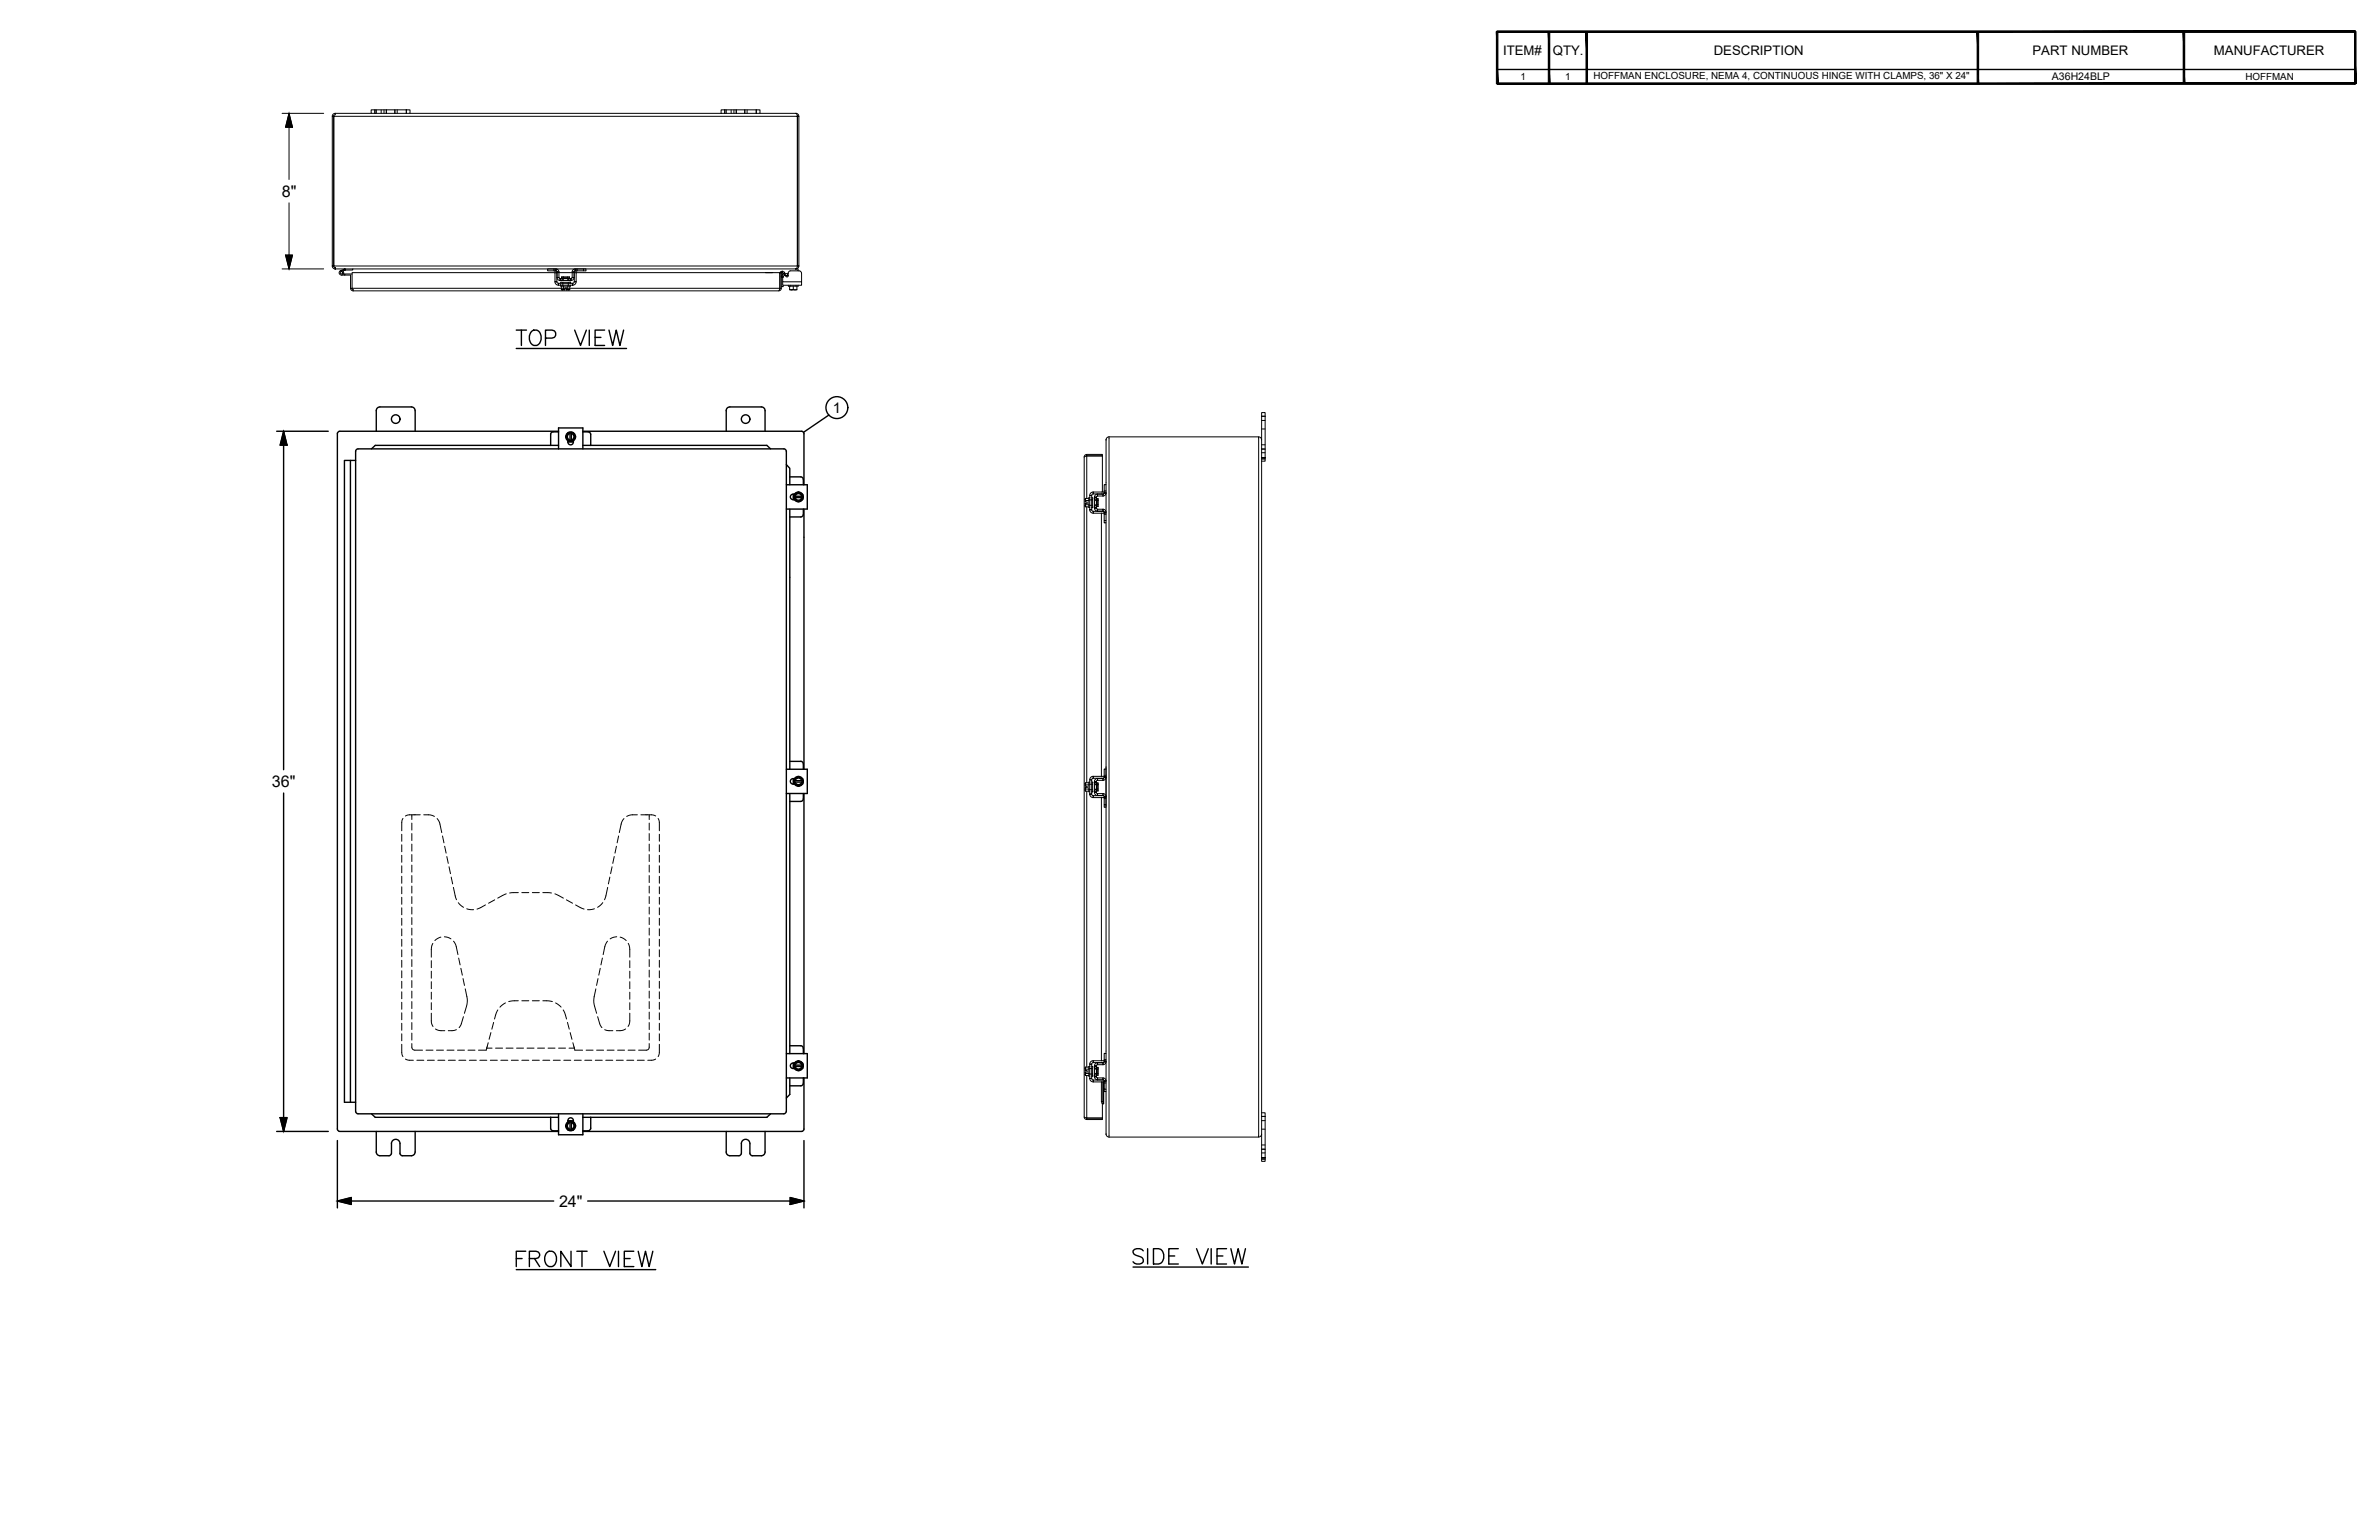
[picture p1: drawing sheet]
<svg xmlns="http://www.w3.org/2000/svg" width="432mm" height="279mm" viewBox="0 0 432 279" stroke-linecap="round" stroke-linejoin="round" font-family="sans-serif">
<defs><g id="words">
<g font-size="2.9">
<text x="51.1" y="35.7">8&quot;</text>
<text x="49.3" y="142.8">36&quot;</text>
<text x="101.5" y="218.9">24&quot;</text>
</g>
<text font-size="2.7" x="151.2" y="74.9">1</text>
<g font-size="2.4">
<text x="272.8" y="10">ITEM#</text>
<text x="281.8" y="10">QTY.</text>
<text x="311.1" y="10">DESCRIPTION</text>
<text x="368.9" y="10">PART NUMBER</text>
<text x="401.8" y="10">MANUFACTURER</text>
</g>
<text font-size="1.9" x="372.4" y="14.6">A36H24BLP</text>
<g font-size="1.8">
<text x="275.9" y="14.5">1</text>
<text x="284.1" y="14.5">1</text>
<text x="289.2" y="14.4">HOFFMAN ENCLOSURE, NEMA 4, CONTINUOUS HINGE WITH CLAMPS, 36&quot; X 24&quot;</text>
<text x="407.5" y="14.5">HOFFMAN</text>
</g>
</g></defs>
<!-- layer: BDYFRM -->
<g fill="none" stroke="#000" stroke-width=".25">
<path d="M75.3 74.5a.66 .66 0 0 0-.6-.7h-5.7a.66 .66 0 0 0-.7 .7v3.7M75.4 74.5v3.7M99.9 78.8v2M101.4 78.4h-1.2l-.3 .4M101.4 78.2h-39.7l-.4 .3-.1 .2 .1 126.4 .4 .2h39.7M103 78.7l.5-.2v1.5a.77 .77 0 0 1-.5-1.3zM103.1 80a.51 .51 0 0 0 .3 .7 .51 .51 0 0 0 .7-.5M103.1 78.5h.9l.5 .7-.5 .8h-.9l-.4-.8zM103.5 78.7a.6 .6 0 0 0-.5 .5 .6 .6 0 0 0 .5 .6M103.7 78.7a.6 .6 0 0 1 .5 .5 .6 .6 0 0 1-.5 .6M103.7 78.5a.77 .77 0 0 1 .6 .7 .77 .77 0 0 1-.6 .8zM104.1 80v.2"/>
<path d="M105.8 78.2h39.7l.2 .1 .2 .4v9.3M105.8 78.4h1l.3 .2 .1 2.2M131.8 78.2v-3.7a.66 .66 0 0 1 .7-.7h5.7a.66 .66 0 0 1 .7 .7v3.7M63.6 83.5v116.5M64.5 83.5h-2v116.5h2M64.5 81.9v119.7M101.4 81.4v-3.8h4.4v3.8M101.4 80.8h-33.3l-.7 .6M103.1 80.2h1M105.8 80.8h33.4l.7 .6M142.3 81.4l.4 .3v.2M142.3 81.4h-77.3l-.4 .3-.1 .2"/>
<path d="M142.7 84.3l.7 .7v2.9M142.7 87.9h3.8v4.5h-3.8M142.7 81.9v119.7M143.3 86.5l2.3 .1 .2 .4v.9M143.4 92.4v47.2M144 89.7v1M144.2 89.7l.7-.4 .8 .4v.9l-.8 .4-.7-.4zM144.2 90.3h1.5M144.2 90.3a.77 .77 0 0 0 .7 .6 .77 .77 0 0 0 .8-.6M144.2 89.7a.54 .54 0 0 0-.8 .5 .54 .54 0 0 0 .8 .5M144.3 90.3a.6 .6 0 0 0 .6 .5 .6 .6 0 0 0 .6-.5M144.3 90a.6 .6 0 0 1 .6-.4 .6 .6 0 0 1 .6 .4"/>
<path d="M145.7 90a.77 .77 0 0 0-.8-.6 .77 .77 0 0 0-.7 .6h1.5M145.8 92.4v1l-.2 .3-2.3 .1M145.9 92.4v47.2M142.7 139.6h3.8v4.4h-3.8M143.3 138.1l2.3 .1 .2 .4v1M143.4 144v47.2M144 141.3v1M144.2 141.3l.7-.4 .8 .4v.9l-.8 .4-.7-.4zM144.2 141.3a.54 .54 0 0 0-.8 .5 .54 .54 0 0 0 .8 .5M144.3 141.9a.6 .6 0 0 0 .6 .5 .6 .6 0 0 0 .6-.5M144.3 141.6a.6 .6 0 0 1 .6-.4 .6 .6 0 0 1 .6 .4M145.7 141.9a.77 .77 0 0 1-.8 .6 .77 .77 0 0 1-.7-.6h1.5"/>
<path d="M145.7 141.6a.77 .77 0 0 0-.8-.6 .77 .77 0 0 0-.7 .6h1.5M145.8 144v1l-.2 .3-2.3 .1M145.9 144v47.2M142.7 191.2h3.8v4.4h-3.8M143.3 189.7l2.3 .1 .2 .4v1M143.4 195.6v3l-.7 .6M144 192.9v1M144.2 192.9l.7-.4 .8 .4v.9l-.8 .4-.7-.4zM144.2 192.9a.54 .54 0 0 0-.8 .5 .54 .54 0 0 0 .8 .5M144.3 193.5a.6 .6 0 0 0 .6 .5 .6 .6 0 0 0 .6-.5M144.3 193.2a.6 .6 0 0 1 .6-.4 .6 .6 0 0 1 .6 .4M145.7 193.2a.77 .77 0 0 0-.8-.6 .77 .77 0 0 0-.7 .6h1.5"/>
<path d="M145.7 193.5h-1.5a.77 .77 0 0 0 .7 .6 .77 .77 0 0 0 .8-.6M145.8 195.6v1l-.2 .3-2.3 .1M145.9 195.6v9.2l-.2 .4-.2 .1h-39.7M64.5 201.6l.3 .4 .2 .1h77.3M67.4 202.1l.7 .6h33.3M68.3 205.3v3.7a.68 .68 0 0 0 .7 .7h1.6l.4-.2 .1-2M71 207.5a.78 .78 0 0 1 .8-.8 .78 .78 0 0 1 .8 .8M72.6 207.5v1.7l.1 .3 .3 .2M75.3 209a.66 .66 0 0 1-.6 .7h-1.7M75.4 205.3v3.7M99.9 204.7l.3 .4 1.2 .1M99.9 202.7v2"/>
<path d="M101.4 202.1v3.8h4.4v-3.8M103.1 203.3h1M103.1 203.5h.9l.5 .8-.5 .7h-.9l-.4-.7zM103.5 205a.77 .77 0 0 1-.7-.7 .77 .77 0 0 1 .7-.8v1.5M103.5 203.7a.6 .6 0 0 0-.5 .6 .6 .6 0 0 0 .5 .6M103.7 203.7a.6 .6 0 0 1 .5 .6 .6 .6 0 0 1-.5 .6M103.7 205a.77 .77 0 0 0 .6-.7 .77 .77 0 0 0-.6-.8v1.5M104.1 203.3a.52 .52 0 0 0-.7-.5 .52 .52 0 0 0-.3 .7M104.1 203.3v.2M107.2 202.7l-.1 2.2-.3 .2-1 .1M131.8 205.3v3.7a.68 .68 0 0 0 .7 .7h1.6l.2-.1 .3-.4M134.6 207.5a.78 .78 0 0 1 .7-.8 .78 .78 0 0 1 .8 .8"/>
<path d="M134.6 207.5v1.7M138.9 205.3v3.7a.68 .68 0 0 1-.7 .7h-1.6l-.4-.2-.1-2M139.9 202.1l-.7 .6h-33.4M142.7 201.6l-.2 .4-.2 .1"/>
<circle cx="71.8" cy="76" r=".78"/>
<circle cx="103.6" cy="79.2" r=".88"/>
<circle cx="135.3" cy="76" r=".78"/>
<circle cx="144.9" cy="90.2" r=".88"/>
<circle cx="144.9" cy="141.8" r=".88"/>
<circle cx="144.9" cy="193.4" r=".88"/>
<circle cx="103.6" cy="204.3" r=".88"/>
</g>
<!-- layer: FRONT_DOOR -->
<g fill="none" stroke="#000" stroke-width=".18">
<path d="M62 49.9h1.6v2.4M62.2 49.1l.1 .1M62.3 49.7h.3M63.6 52.3h.3l.2 .2v.3l-.3-.2zM63.9 49.7h-1.3v.2M100.7 51.1a.63 .63 0 0 0 .7 .6v-.3l-.3-.3M100.7 51.1h.4M100.9 49.1h-.2v2h.4v-1.9M101.4 51.4h2.5v.3h-2.5zM101.8 51.7v.2h1.7v-.2M101.8 51.7h.1M101.9 51.9v.6l.2 .1"/>
<path d="M101.9 52.5l.2 .1M102.1 52.6h.4zM102.2 51.4v.3M102.2 51.2v.2M102.2 51.7v.2M102.3 51.9v.6M102.5 52.6v-.4h.3v.4M102.8 52.6h.4zM103 51.9v.6M103.1 51.2v.7M103.4 51.9v.6l-.2 .1 .2-.1M103.5 51.2h-1.7v.2"/>
<path d="M104.2 51.1l-.3 .3v.3M104.2 51.1h.4M104.4 49.1h.2v2h-.4v-1.9M104.6 51.1a.63 .63 0 0 1-.7 .6M138.9 49.5h2.6v2.8h-77.6v-2.8h76.3M141.5 52.3l-.1 .5h-77.3M141.8 49.6l.2-.3a.34 .34 0 0 0-.4 .3M141.8 52.3v-2.8h-.2v2.8h.2l-.1 .3-.3 .2M142 49.3l.4 .1v.2l-.4-.1zM142.1 49.9v1.2h3.4M142.1 51.1v.7h3.4v-.7M142.2 51.8v.2h-.4"/>
<path d="M142.4 49.6a.63 .63 0 0 0-.6 .7h.4l.2-.3M142.4 49.6h.7M142.4 50h.7M142.4 49.6v.4M142.9 49.6v.4M143.1 51.8v.1h1.8v-.1M143.3 51.9v.6l.4 .1-.4-.1M143.5 49.1l-.4 .3v.6l-.2 .2-.2-.1-.4-.4-.3 .2M143.5 51.8v.1M144 51.9v.6l.3 .1 .3-.1v-.6M144 52.5l-.3 .1 .9-.1M144.5 51.8v.1"/>
<path d="M144.9 49.1a.48 .48 0 0 1 .6 .5v1.5M196.8 82.9v119.7l.5 .2M197 91.3v.5zM197 90.6v.5zM197 91.1h.3v.2h-.3M197 92v-.2v.2h.6M197 90.4v.2M197 90.8h.6M197 91.6h.6M197.1 82.8l.2-.1v-.3l-.4 .2-.1 .3M197.3 82.7h2.8v6.6M197.3 82.7l-.5 .2"/>
<path d="M197.3 82.4h2.8v.3h-2.8M197.3 92v50M197.3 82.7v7.7M197.6 90.4h-.6v.2M197.6 90.7h.7M197.6 91.7h.2M197.8 92.5a.63 .63 0 0 0 .6 .6v-.3M197.8 89.9h.4v2.6h-.4zM197.8 92.5h.3l.3 .3M197.8 91.7h.4M197.8 90.3h-.2v1.8h.2M198 89.4l.4-.1v.3l-.2 .3h-.4z"/>
<path d="M198.2 90.3h.1v1.8M198.2 91.7h.1M199.9 93.1v47.8M200.3 92.8h-1.9v.3h2v-.2M200.4 89.4v-.1h-2v.3h1.9M72.9 151.4v1.2M72.9 153.3v1.2M72.9 155.2v1.2M72.9 157.1v1.2M72.9 159v1.3M73.1 148.5l-.2 .5v1.7M74.8 147.8v.9"/>
<path d="M74.8 149.3v1.3M74.8 151.2v1.3M74.8 153.1v1.3M74.8 155v1.3M74.8 157v1.2M74.8 158.9v1.2M76.3 147.8h-2l-.7 .3M76.9 147.8h1.2l.7 .3M79.3 148.5l.5 .7 .4 1.9M80.3 151.7l.3 1.2M80.7 153.5l.3 1.3M81.1 155.4l.3 1.2"/>
<path d="M81.5 157.3l.3 1.2M81.9 159.1l.3 1.3M110.7 159.1l-.3 1.3M111.1 157.3l-.3 1.2M111.5 155.4l-.3 1.2M111.9 153.5l-.3 1.3M112.3 151.7l-.3 1.2M113.3 148.5l-.5 .7-.4 1.9M115.7 147.8h-1.2l-.8 .3M116.3 147.8h2l.7 .3M117.8 147.8v.9M117.8 149.3v1.3"/>
<path d="M117.8 151.2v1.3M117.8 153.1v1.3M117.8 155v1.3M117.8 157v1.2M117.8 158.9v1.2M119.5 148.5l.2 .5v1.7M119.7 151.4v1.2M119.7 153.3v1.2M119.7 155.2v1.2M119.7 157.1v1.2M119.7 159v1.3M197 142.9v.5z"/>
<path d="M197 142.2v.4zM197 142.6h.3v.3h-.3M197 143.5v-.1v.1h.6M197 142v.2M197 142.4h.6M197 143.2h.6M197.3 143.5v50.1M197.6 142h-.6v.2M197.6 142.3h.7M197.6 143.3h.2M197.8 144.1h.3l.3 .3v.3a.63 .63 0 0 1-.6-.6zM197.8 141.5h.4v2.6h-.4z"/>
<path d="M197.8 143.3h.4M197.8 141.9h-.2v1.8h.2M198 141l.4-.2v.4l-.2 .3h-.4zM198.2 141.9h.1v1.8M198.2 143.3h.1M199.9 141.2h.1M199.9 144.3v.1M199.9 144.7v47.7M200.3 144.4h-1.9v.3h2v-.2M200.4 141v-.1h-2v.3h1.9M72.9 160.9v1.3M72.9 162.8v1.3"/>
<path d="M72.9 164.7v1.3M72.9 166.6v1.3M72.9 168.5v1.3M72.9 170.4v1.3M72.9 172.3v1.3M72.9 174.2v1.3M72.9 176.1v1.3M72.9 178v1.3M72.9 179.9v1.3M74.8 160.8v1.2M74.8 162.7v1.2M74.8 164.6v1.2"/>
<path d="M74.8 166.5v1.2M74.8 168.4v1.3M74.8 170.3v1.3M74.8 172.2v1.3M74.8 174.1v1.3M74.8 176v1.3M74.8 177.9v1.3M74.8 179.8v1.3M78.3 174.3v1.3M78.3 176.2v1.3M78.3 178.1v1.3M78.6 171.2l-.1 .2a4.7 4.7 0 0 0-.2 2.3"/>
<path d="M80 170l-1.1 .6M80.7 170l1.1 .3M82.3 161l.6 2.2M82.3 170.8l.2 .1a4.6 4.6 0 0 1 .6 2.3M83.2 163.8l.9 .8M83.2 173.8l.3 1.3M83.7 175.7l.2 1.2M84 177.5l.3 1.3M84.4 179.4l.4 2.1v.7l-.5 1.6M84.7 164.9l1.3 .1M88.1 164.2l-1.5 .7M89.8 163.3l-1.1 .6"/>
<path d="M91.9 162.2l-1.6 .8M94.1 161.9l-1.6 .1M94.7 161.9h1.3M96.6 161.9h1.3M98.5 161.9l1.6 .1M100.7 162.2l1.6 .8M102.8 163.3l1.1 .6M104.5 164.2l1.5 .7M107.9 164.9l-1.3 .1M108.2 179.4l-.4 1.8v.7l.5 1.9M108.5 177.5l-.2 1.3M108.9 175.7l-.2 1.2"/>
<path d="M109.3 173.8l-.2 1.3M109.4 163.8l-.9 .8M110.3 170.8l-.2 .1a4.9 4.9 0 0 0-.6 2.3M110.3 161l-.6 2.2M111.9 170l-1.2 .3M112.6 170l1.1 .6M114 171.2l.1 .2a4.7 4.7 0 0 1 .2 2.3M114.3 174.3v1.3M114.3 176.2v1.3M114.3 178.1v1.3M117.8 160.8v1.2M117.8 162.7v1.2"/>
<path d="M117.8 164.6v1.2M117.8 166.5v1.2M117.8 168.4v1.3M117.8 170.3v1.3M117.8 172.2v1.3M117.8 174.1v1.3M117.8 176v1.3M117.8 177.9v1.3M117.8 179.8v1.3M119.7 160.9v1.3M119.7 162.8v1.3M119.7 164.7v1.3"/>
<path d="M119.7 166.6v1.3M119.7 168.5v1.3M119.7 170.4v1.3M119.7 172.3v1.3M119.7 174.2v1.3M119.7 176.1v1.3M119.7 178v1.3M119.7 179.9v1.3M72.9 189.5v1.5l.2 .7M72.9 181.8v1.3M72.9 183.7v1.3M72.9 185.7v1.2"/>
<path d="M72.9 187.6v1.2M73.6 192.1l.5 .2 .9 .1M74.8 189.3v.9l.2 .3h1.7M74.8 181.7v1.3M74.8 183.6v1.3M74.8 185.5v1.3M74.8 187.4v1.3M75.7 192.4h1.2M77.3 190.5h1.3M77.6 192.4h1.2M78.3 183.8v1.7l.3 .7M78.3 180v1.3"/>
<path d="M78.3 181.9v1.3M79 186.7l.8 .3h.9M79.2 190.5h1.3M79.5 192.4h1.2M81.1 190.5h1.3M81.4 192.4h1.2M82.8 186.8l-.5 .2h-.9M83 190.5h1.3M83.3 192.4h1.3M84.1 184.5l-.4 1.5-.4 .4M84.9 190.5h1.3M85.2 192.4h1.3"/>
<path d="M87.1 192.4h1.3M88.3 190.2h1M88.3 190.2l-.1 .3h-1.4M88.6 189.2l-.3 1M89 192.4h1.3M89.1 187.3l-.3 1.3M89.6 185.5l-.3 1.2M89.9 190.2h1.3M90.4 183.2l-.6 1.7M90.9 192.4h1.3M91.7 182l-1 .7M91.9 190.2h1.2"/>
<path d="M92.8 192.4h1.3M93.8 190.2h1.2M94.1 181.6l-1.8 .1M94.7 192.4h1.3M94.7 181.6h1.3M95.7 190.2h1.2M96.6 192.4h1.3M96.6 181.6h1.3M97.6 190.2h1.2M98.5 181.6l1.8 .1M98.5 192.4h1.3M99.5 190.2h1.2"/>
<path d="M100.4 192.4h1.3M100.8 182l1 .7M101.4 190.2h1.2M102.2 183.2l.6 1.7M102.3 192.4h1.3M103 185.5l.3 1.2M103.3 190.2h.9M103.5 187.3l.3 1.3M104 189.2l.2 1M104.2 192.4h1.3M104.2 190.2l.1 .3h1.4M106.1 192.4h1.3"/>
<path d="M106.4 190.5h1.3M108 192.4h1.3M108.3 190.5h1.3M108.5 184.5l.3 1.2 .5 .7M109.8 186.8l.5 .2h.9M110 192.4h1.2M110.2 190.5h1.3M111.9 192.4h1.2M112.1 190.5h1.3M113.5 186.7l-.7 .3h-.9M113.8 192.4h1.2M114 190.5h1.3"/>
<path d="M114.3 183.8v1.7l-.3 .7M114.3 180v1.3M114.3 181.9v1.3M115.7 192.4h1.2M117.8 189.3v.8l-.2 .4h-1.7M117.8 181.7v1.3M117.8 183.6v1.3M117.8 185.5v1.3M117.8 187.4v1.3M119 192.1l-.5 .2-.9 .1M119.7 189.5v1.5l-.2 .7M119.7 181.8v1.3"/>
<path d="M119.7 183.7v1.3M119.7 185.7v1.2M119.7 187.6v1.2M197 194.5v.4zM197 193.8v.4zM197 194.2h.3v.3h-.3M197 195.1v-.2v.2h.6M197 193.6v.2M197 194h.6M197 194.8h.6M197.3 195.1v7.7M197.6 193.6h-.6v.2"/>
<path d="M197.6 193.9h.7M197.6 194.8h.7M197.8 195.7h.3l.3 .3v.3a.63 .63 0 0 1-.6-.6zM197.8 193.1h.4v2.6h-.4zM197.8 193.5h-.2v1.8h.2M198 192.6l.4-.2v.4l-.2 .3h-.4zM198.2 193.5h.1v1.8M199.9 199.8h.3l.1 .4h-.2zM199.9 196.3v3.5M200.2 196.3v3.5M200.3 196.3v3.9v-3.9M200.3 196h-1.9v.3h2v-.2"/>
<path d="M200.4 192.6v-.2h-2v.4h1.9M196.8 202.6l.1 .4 .4 .1v-.2h2.8v.2h-2.8M200.1 200.2v2.6h-2.8"/>
</g>
<!-- layer: BODY -->
<g fill="none" stroke="#000" stroke-width=".18">
<path d="M67.4 19.9h.6v.7h-.6zM68 19.9h5.8v.7h-5.8zM68.3 19.9v.7M69.2 19.9v.7M69.7 19.9v.7M70.1 19.9v.7M71.7 19.9v.7M72.1 19.9v.7M73.8 19.9h.6v.7h-.6zM131.6 19.9h-.7v.7M131.6 19.9v.7M131.6 19.9h5.7"/>
<path d="M131.8 19.9v.7M132.7 19.9v.7M133.2 19.9v.7M133.6 19.9v.7M135.2 19.9v.7M135.6 19.9v.7M137.3 19.9h.6v.7h-.6M137.3 19.9v.7M60.3 21.1h.3v27.2h-.3zM60.6 21.1h84.1v27.2h-84.1zM60.8 20.6l-.4 .2-.1 .3h.3M60.8 20.6v.2l-.2 .3"/>
<path d="M60.8 20.6h6.6M74.4 20.6h62.9M137.9 20.6h6.6M144.5 20.6l.2 .5M144.5 20.6l.4 .2 .1 .3M144.7 21v.1h.3M144.7 21.1h.3v27.2h-.3zM60.3 48.3l.1 .2 .4 .3M60.3 48.3h.3M60.6 48.3v.1M60.6 48.4l.2 .1M60.8 48.8h83.7"/>
<path d="M60.8 48.5h.1M60.9 48.5v.3M61.8 49.1a.42 .42 0 0 0-.2 .6 .42 .42 0 0 0 .6 .1 .42 .42 0 0 0 0-.6M61.8 49.1l.7-.3 .1 .2-.7 .3zM61.8 49.1l.1 .2M62.5 48.9v.1M62.6 49h.1M62.6 48.8h-.1M62.6 48.8v.2h1.4v-.2M100.5 48.8v.3M100.7 48.8v.3h-1.3v-.3h1.5M100.9 48.8l.5 .3 .1 .2"/>
<path d="M100.9 48.8v.3l.2 .2M100.9 48.8v.3M101.1 50.3l.1 .3 .5 .3M101.1 49.4h.4v.9h-.4zM101.4 50.3l.3 .3M101.7 50.6v.3M101.8 50.6l-.1 .3v-.3h1.8v.3h-1.7M101.9 50.4l-.1 .2M101.9 50.5v-.3h1.5v.3M101.9 50.5h1.5M103 50.2v.3M103.4 50.4l.1 .2"/>
<path d="M103.5 50.6v.3M103.6 50.6v.3M103.9 49.4h.3v.9h-.3zM103.9 49.4h.3M103.9 50.3l-.3 .3M104.2 50.3l-.3 .5-.3 .1M104.4 48.8v.3M104.4 48.8l-.5 .3-.1 .2M104.6 48.8v.3h1.3v-.3h-1.5v.3l-.2 .2M104.8 48.8v.3M106.3 48.8v.3h-.4M144.5 48.8h.4v.3h-1.4"/>
<path d="M144.7 48.3v.2l-.3 .3M144.7 48.3h.3M145 48.3l-.3 .4-.2 .1M200.8 79.8v8.1M200.8 79.8h.1M201.3 79.3l-.5 .2v.3M201.3 79.3h27.2v127h-27.2M201.3 79.3v127M228.4 79.3l.5 .2 .1 .3M229 75.5v-.6h.6v.6M229 75.5h.6M229 75.5v134.5"/>
<path d="M229 77.8h.6M229 76.3h.6M229.6 75.5v7.5M198.6 92.2l.3 .5h.3M198.6 90.3v1.8h.4v-1.8h-.4h.4M198.6 92.1h.4M198.6 90.2l.4 .1zM198.6 92.1l.4 .1zM199 92.2l.2 .2M199 90.4l.1 .1M199 92h.1M199.1 91.9h-.1"/>
<path d="M199.1 90.5h.2v1.4h-.2M199.1 90.5v1.4M199.1 91.6h.2M199.2 89.6l-.5 .3-.1 .3M199.2 90l-.2 .2M199.2 92.4h1v.3h-1M199.2 89.7v.3M199.2 92.4v.3M199.2 90h1M199.2 89.7h1M200.2 92.7l.1 .1M200.2 89.7v.3"/>
<path d="M200.3 92.8l.1 .1h.4v1.5h-.4v-1.3h.4M200.4 89.5h.4M200.4 92.9h.4M200.4 94.4v.5h.4v-.5M200.4 93.3h.4M200.4 89.1h.4M200.8 89.4l-.3 .5-.3 .1M200.8 89.4h-.4l-.2 .3M200.8 89.3h-.4v-1.4h.4v1.5M200.8 89.4v3.5l-.3-.4-.3-.1v.3M200.8 94.9v96.2M229 83h.6"/>
<path d="M229 83.2h.6M229 81.5h.6M229 80.7h.6M229 82.1h.6M229.6 83v.7h-.6M198.6 143.8l.3 .4 .3 .1M198.6 141.9v1.8h.4v-1.9h-.4l.4 .1M198.6 143.7h.4M198.6 141.8h.4zM198.6 143.7l.4 .1zM199 143.8l.2 .2M199 141.9l.1 .2"/>
<path d="M199.1 143.5l-.1 .1M199.1 142.1h.2v1.4h-.2M199.1 142.1v1.4M199.1 143.2h.2M199.2 141.2l-.5 .3-.1 .3M199.2 141.6l-.2 .2M199.2 144h1v.3h-1M199.2 144v.3M199.2 141.6h1M200.2 144.3l.2 .2h.4v1.5h-.4v-1.3h.4M200.2 144.3v-.3l.3 .1 .3 .4M200.2 141.2v.4"/>
<path d="M200.2 141.2h-1v.4M200.4 141.1h.4M200.4 144.5h.4M200.4 146v.5h.4v-.5M200.4 144.9h.4M200.4 140.7h.4M200.8 141l-.3 .5-.3 .1M200.8 141h-.4l-.2 .2M200.8 140.9h-.4v-1.4h.4v1.5M198.6 195.4l.3 .4 .3 .1M198.6 193.5v1.8h.4v-1.9h-.4l.4 .1M198.6 195.3h.4"/>
<path d="M198.6 193.4h.4zM198.6 195.3l.4 .1zM199 195.4l.2 .2M199 193.5l.1 .2M199.1 195.1l-.1 .1M199.1 193.7h.2v1.4h-.2M199.1 193.7v1.4M199.1 194.7h.2M199.2 192.8l-.5 .3-.1 .3M199.2 193.2l-.2 .2M199.2 195.6h1v.3h-1M199.2 195.6v.3"/>
<path d="M199.2 193.2h1M200.2 192.8v.4M200.2 192.8h-1v.4M200.4 192.7h.4M200.4 196.1h.4M200.4 197.6v.4h.4v-.4M200.4 196.5h.4M200.4 192.2h.4M200.8 192.6l-.3 .5-.3 .1M200.8 192.6h-.4l-.2 .2M200.8 192.4h-.4v-1.3h.4v1.5M200.8 192.6v3.5l-.3-.5h-.3v.3l.2 .2h.4v1.5h-.4v-1.3h.4"/>
<path d="M200.8 198v7.8M200.8 205.8h.1M200.8 205.8v.2l.5 .3M229 205.8l-.3 .4-.3 .1M229 210v.7h.6v-.7M229 201.9h.6v.7M229 210h.6M229 202.6h.6M229 210.3h.6M229 208.5h.6M229 207.7h.6M229 204.9h.6"/>
<path d="M229 203.3h.6M229 209.2h.6M229.6 202.6v7.4"/>
<circle cx="62" cy="49.5" r=".22"/>
</g>
<!-- layer: FRONT_DOOR -->
<g fill="#000" stroke="#000" stroke-width=".18">
<circle cx="142" cy="49.5" r=".06"/>
<circle cx="142" cy="49.3" r=".06"/>
</g>
<!-- layer: BODY -->
<g fill="#000" stroke="#000" stroke-width=".18">
<circle cx="60.8" cy="48.8" r=".06"/>
<circle cx="144.5" cy="48.8" r=".06"/>
</g>
<!-- layer: 0 -->
<g fill="none" stroke="#000" stroke-width=".25">
<path d="M93.7 59.9h1.9M94.6 59.9v2.8M102.2 50.2v.5l-.4 .2M103 50.4a.45 .45 0 0 0 .5 .5M103.5 51.2v.2M104.3 59.9l1.1 2.8 1-2.8M107 59.9v2.8M109.7 59.9h-1.7v2.8h1.7M110.5 59.9l.7 2.8 .7-2.8 .6 2.8 .7-2.8M50.2 78.2h9.4M51.5 78.2l.6 2.6h-1.3zM51.5 78.2v61.4"/>
<path d="M93.7 63.2h20M96.6 60a1.06 1.06 0 0 1 1.6 .9 1.22 1.22 0 0 1-.3 1.4 1.22 1.22 0 0 1-1.3 .2 1.69 1.69 0 0 1 0-2.5zM99 61.3h1.2a.73 .73 0 0 0 .7-.7 .73 .73 0 0 0-.7-.7h-1.2v2.8M108 61.2h1.1M150.4 75.3l-4.6 3.1M198.2 92.1h.1M198.7 90.3l.1 .4 .5 .1M199.1 91.6a.45 .45 0 0 0-.4 .5M51.5 143.9v61.4M198.2 143.7h.1M198.7 141.9l.1 .4h.5M199.1 143.2a.45 .45 0 0 0-.4 .5"/>
<path d="M198.2 195.3h.1M198.7 193.5l.1 .4h.5M199.1 194.7a.45 .45 0 0 0-.4 .5M50.2 205.3h9.4M50.8 202.8h1.3l-.6 2.5zM61.2 217.9l2.6-.6v1.2zM61.2 206.9v12.2M61.2 217.9h39.3M106.7 217.9h39.2M143.4 217.3l2.5 .6-2.5 .6zM145.9 206.9v12.2"/>
</g>
<!-- layer: TEXT -->
<g fill="none" stroke="#000" stroke-width=".25">
<path d="M93.7 230.3h25.3M93.7 228.3h1.1M95.4 227h-1.7v2.8M96.1 228.3h1.2l.4-.1a.65 .65 0 0 0 0-1.1l-.4-.1h-1.2v2.8M97 228.3l.9 1.5M99.1 227.4a1.03 1.03 0 0 1 1.2-.4 1.03 1.03 0 0 1 .7 1.1 1.22 1.22 0 0 1-.3 1.3 1.22 1.22 0 0 1-1.3 .3 1.73 1.73 0 0 1-.3-2.3zM103.6 227v2.8l-1.8-2.8v2.8M104.7 227h1.9M105.6 227v2.8M109.6 227l1.1 2.8 1-2.8M112.3 227v2.8M113.3 228.3h1.1"/>
<path d="M115 227h-1.7v2.8h1.7M115.8 227l.7 2.8 .7-2.8 .6 2.8 .7-2.8M205.7 229.9h20.9M207.5 226.9a1.23 1.23 0 0 0-1.8 0 .7 .7 0 0 0 .5 .8l.8 .3a.67 .67 0 0 1 .5 .5 .67 .67 0 0 1-.3 .7 1.25 1.25 0 0 1-1.5-.3M208.3 226.5v2.8M209.4 226.5h.9a1.48 1.48 0 0 1 1 1.4 1.48 1.48 0 0 1-1 1.4h-.9zM212.1 227.9h1.1M213.9 226.5h-1.8v2.8h1.8M217.2 226.5l1 2.8 1.1-2.8M219.8 226.5v2.8M220.9 227.9h1.1M222.6 226.5h-1.7v2.8h1.7"/>
<path d="M223.4 226.5l.7 2.8 .6-2.8 .7 2.8 .7-2.8"/>
</g>
<!-- layer: DIMENSION (ANSI) -->
<path d="M51.2 20.6h7.5M52.5 23.1v9.5M52.5 36.8v9.5M51.2 48.8h7.5" fill="none" stroke="#000" stroke-width=".18"/>
<!-- layer: 0 -->
<path d="M52.5 20.6l.6 2.5h-1.3zM52.5 20.6v2.5M51.8 46.3h1.3l-.6 2.5zM52.5 46.3v2.5" fill="none" stroke="#000" stroke-width=".18"/>
<g fill="#000" stroke="#000" stroke-width=".18">
<path d="M52.5 20.6l.6 2.5h-1.3zM51.8 46.3h1.3l-.6 2.5zM51.5 78.2l.6 2.6h-1.3zM50.8 202.8h1.3l-.6 2.5zM61.2 217.9l2.6-.6v1.2zM143.4 217.3l2.5 .6-2.5 .6z"/>
<path d="M271.6 5.7l.3 9.5v-9.5zM271.6 5.7l.3 9.5h-.3z"/>
</g>
<!-- layer: FREE-TEXT -->
<circle cx="151.9" cy="74" r="1.98" fill="none" stroke="#000" stroke-width=".25"/>
<!-- layer: BOM -->
<path d="M271.7 5.7h78.7M271.7 12.6h155.8" fill="none" stroke="#000" stroke-width=".25"/>
<g fill="#000" stroke="#000" stroke-width=".18">
<path d="M271.7 5.6v.3l155.8-.3zM271.7 5.9l155.8-.3v.3z"/>
<path d="M271.7 15v.3l155.8-.3zM271.7 15.3l155.8-.3v.3z"/>
<path d="M281 5.7l.3 9.5v-9.5zM281 5.7l.3 9.5h-.3z"/>
<path d="M287.9 5.7l.2 9.5v-9.5zM287.9 5.7l.2 9.5h-.2z"/>
<path d="M358.9 5.7l.2 9.5v-9.5zM358.9 5.7l.2 9.5h-.2z"/>
<path d="M396.3 5.7l.2 9.5v-9.5zM396.3 5.7l.2 9.5h-.2z"/>
<path d="M427.4 5.7l.2 9.5v-9.5zM427.4 5.7l.2 9.5h-.2z"/>
</g>
<use href="#words"/>
</svg>
